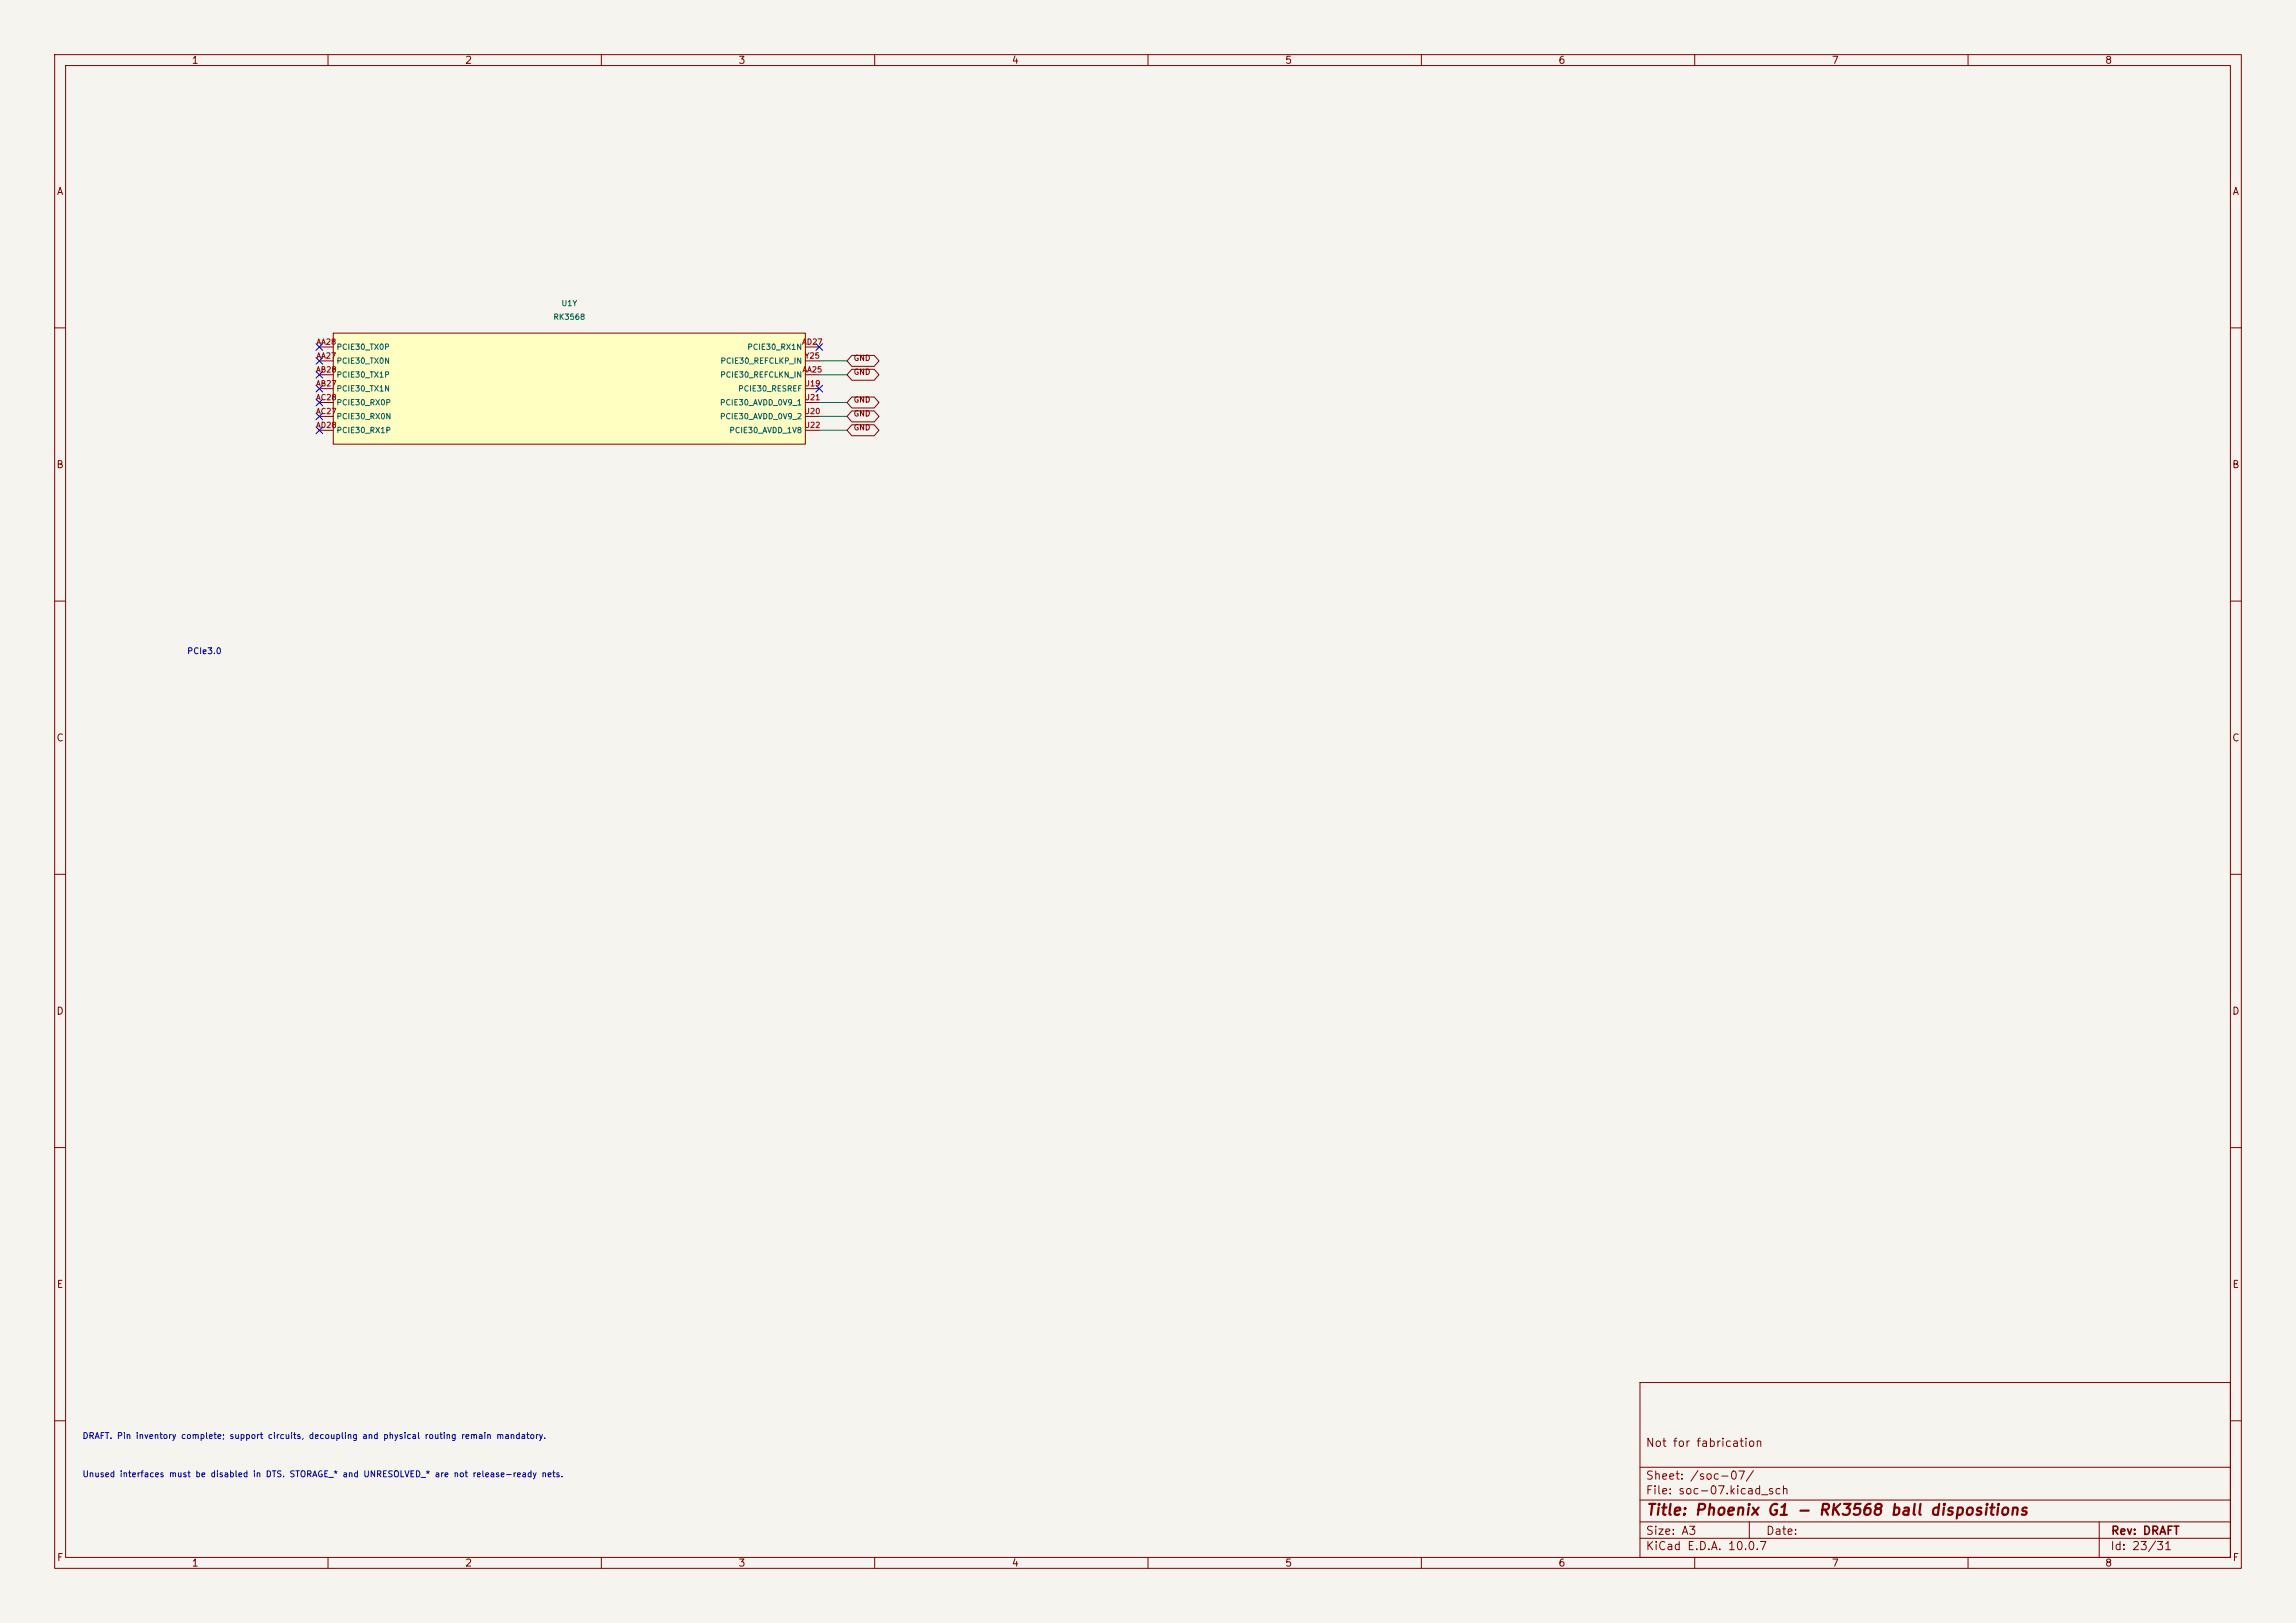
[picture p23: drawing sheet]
<svg xmlns="http://www.w3.org/2000/svg" width="420mm" height="297mm" viewBox="0 0 420 297" stroke-linecap="round" stroke-linejoin="round" font-family="sans-serif">
<defs><g id="words">
<text font-size="2" fill="#840000" x="301" y="277.8">Title: Phoenix G1 - RK3568 ball dispositions</text>
<g font-size="1.5" fill="#840000">
<text x="300.9" y="265.1">Not for fabrication</text>
<text x="300.9" y="273.8">File: soc-07.kicad_sch</text>
<text x="300.9" y="271.1">Sheet: /soc-07/</text>
<text x="300.9" y="281.2">Size: A3</text>
<text x="322.9" y="281.2">Date:</text>
<text x="386" y="281.2">Rev: DRAFT</text>
<text x="300.9" y="284">KiCad E.D.A. 10.0.7</text>
<text x="385.9" y="284">Id: 23/31</text>
</g>
<g font-size="1.3" fill="#840000">
<text x="35" y="12">1</text>
<text x="85" y="12">2</text>
<text x="135" y="12">3</text>
<text x="185" y="12">4</text>
<text x="235" y="12">5</text>
<text x="285" y="12">6</text>
<text x="335" y="12">7</text>
<text x="385" y="12">8</text>
<text x="10.3" y="36">A</text>
<text x="408.3" y="36">A</text>
<text x="10.2" y="86">B</text>
<text x="408.2" y="86">B</text>
<text x="10.2" y="136">C</text>
<text x="408.2" y="136">C</text>
<text x="10.2" y="186">D</text>
<text x="408.2" y="186">D</text>
<text x="10.3" y="236">E</text>
<text x="408.3" y="236">E</text>
<text x="10.3" y="286">F</text>
<text x="35" y="287">1</text>
<text x="85" y="287">2</text>
<text x="135" y="287">3</text>
<text x="185" y="287">4</text>
<text x="235" y="287">5</text>
<text x="285" y="287">6</text>
<text x="335" y="287">7</text>
<text x="385" y="287">8</text>
<text x="408.3" y="286">F</text>
</g>
<g font-size="1.1" fill="#0000c2">
<text x="34.1" y="120">PCIe3.0</text>
<text x="15" y="263.6">DRAFT. Pin inventory complete; support circuits, decoupling and physical routing remain mandatory.</text>
<text x="15" y="270.6">Unused interfaces must be disabled in DTS. STORAGE_* and UNRESOLVED_* are not release-ready nets.</text>
</g>
<g font-size="1" fill="#006464">
<text x="101.1" y="58.8">RK3568</text>
<text x="102.6" y="56.3">U1Y</text>
<text x="61.5" y="64.3">PCIE30_TX0P</text>
<text x="136.6" y="64.3">PCIE30_RX1N</text>
<text x="61.5" y="66.8">PCIE30_TX0N</text>
<text x="61.5" y="71.9">PCIE30_TX1N</text>
<text x="61.5" y="69.3">PCIE30_TX1P</text>
<text x="131.7" y="69.3">PCIE30_REFCLKN_IN</text>
<text x="131.7" y="66.8">PCIE30_REFCLKP_IN</text>
<text x="134.9" y="71.9">PCIE30_RESREF</text>
<text x="61.5" y="77">PCIE30_RX0N</text>
<text x="61.5" y="74.4">PCIE30_RX0P</text>
<text x="131.6" y="77">PCIE30_AVDD_0V9_2</text>
<text x="131.6" y="74.4">PCIE30_AVDD_0V9_1</text>
<text x="61.5" y="79.5">PCIE30_RX1P</text>
<text x="133.3" y="79.5">PCIE30_AVDD_1V8</text>
</g>
<g font-size="1" fill="#a90000">
<text x="57.8" y="65.9">AA27</text>
<text x="57.8" y="63.3">AA28</text>
<text x="146.6" y="63.3">AD27</text>
<text x="147.1" y="65.9">Y25</text>
<text x="57.7" y="70.9">AB27</text>
<text x="57.7" y="68.4">AB28</text>
<text x="146.7" y="68.4">AA25</text>
<text x="147" y="70.9">U19</text>
<text x="57.7" y="76">AC27</text>
<text x="57.7" y="73.5">AC28</text>
<text x="147" y="76">U20</text>
<text x="147" y="73.5">U21</text>
<text x="57.7" y="78.6">AD28</text>
<text x="147" y="78.6">U22</text>
</g>
<g font-size="1" fill="#840000">
<text x="156.1" y="66.3">GND</text>
<text x="156.1" y="68.8">GND</text>
<text x="156.1" y="73.9">GND</text>
<text x="156.1" y="76.4">GND</text>
<text x="156.1" y="79">GND</text>
</g>
</g></defs>
<path d="M0 0h420v297h-420z" fill="#f5f4ef" stroke="#f5f4ef" stroke-width=".18"/>
<g fill="none" stroke="#840000" stroke-width=".18">
<path d="M10 10h400v277h-400zM12 12h396v273h-396zM60 10v2M110 10v2M160 10v2M210 10v2M260 10v2M310 10v2M360 10v2M10 60h2M408 60h2M10 110h2"/>
<path d="M408 110h2M10 160h2M408 160h2M10 210h2M408 210h2M300 253h108v32h-108zM10 260h2M300 278.5h108M300 274.5h108M300 268.5h108M320 278.5v3M384 278.5v6.5"/>
<path d="M408 260h2M60 285v2M110 285v2M160 285v2M210 285v2M260 285v2M300 281.5h108M310 285v2M360 285v2"/>
</g>
<path d="M61 61h86.3v20.3h-86.3z" fill="#ffffc2"/>
<g fill="none" stroke="#840000" stroke-width=".18">
<path d="M58.4 68.6h2.6M58.4 66h2.6M58.4 63.5h2.6M58.4 71.1h2.6M58.4 76.2h2.6M58.4 73.7h2.6M58.4 78.7h2.6M61 61h86.3v20.3h-86.3zM147.3 68.6h2.6M147.3 66h2.6M147.3 63.5h2.6M147.3 71.1h2.6"/>
<path d="M147.3 76.2h2.6M147.3 73.7h2.6M147.3 78.7h2.6M155.8 65h4.1l.9 1-.9 1h-4.1l-.9-1zM155.8 67.6h4.1l.9 1-.9 1h-4.1l-.9-1zM155.8 72.7h4.1l.9 1-.9 1h-4.1l-.9-1zM155.8 75.2h4.1l.9 1-.9 1h-4.1l-.9-1zM155.8 77.7h4.1l.9 1-.9 1h-4.1l-.9-1z"/>
</g>
<path d="M149.9 66h5M149.9 68.6h5M149.9 73.7h5M149.9 76.2h5M149.9 78.7h5" fill="none" stroke="#009600" stroke-width=".18"/>
<g fill="none" stroke="#000084" stroke-width=".18">
<path d="M57.8 78.1l1.2 1.2M57.8 68l1.2 1.2M57.8 70.5l1.2 1.2M57.8 73.1l1.2 1.2M57.8 75.6l1.2 1.2M57.8 62.9l1.2 1.2M57.8 65.4l1.2 1.2M59 78.1l-1.2 1.2M59 68l-1.2 1.2M59 70.5l-1.2 1.2M59 73.1l-1.2 1.2M59 75.6l-1.2 1.2"/>
<path d="M59 62.9l-1.2 1.2M59 65.4l-1.2 1.2M149.3 70.5l1.2 1.2M149.3 62.9l1.2 1.2M150.5 70.5l-1.2 1.2M150.5 62.9l-1.2 1.2"/>
</g>
<use href="#words"/>
</svg>
